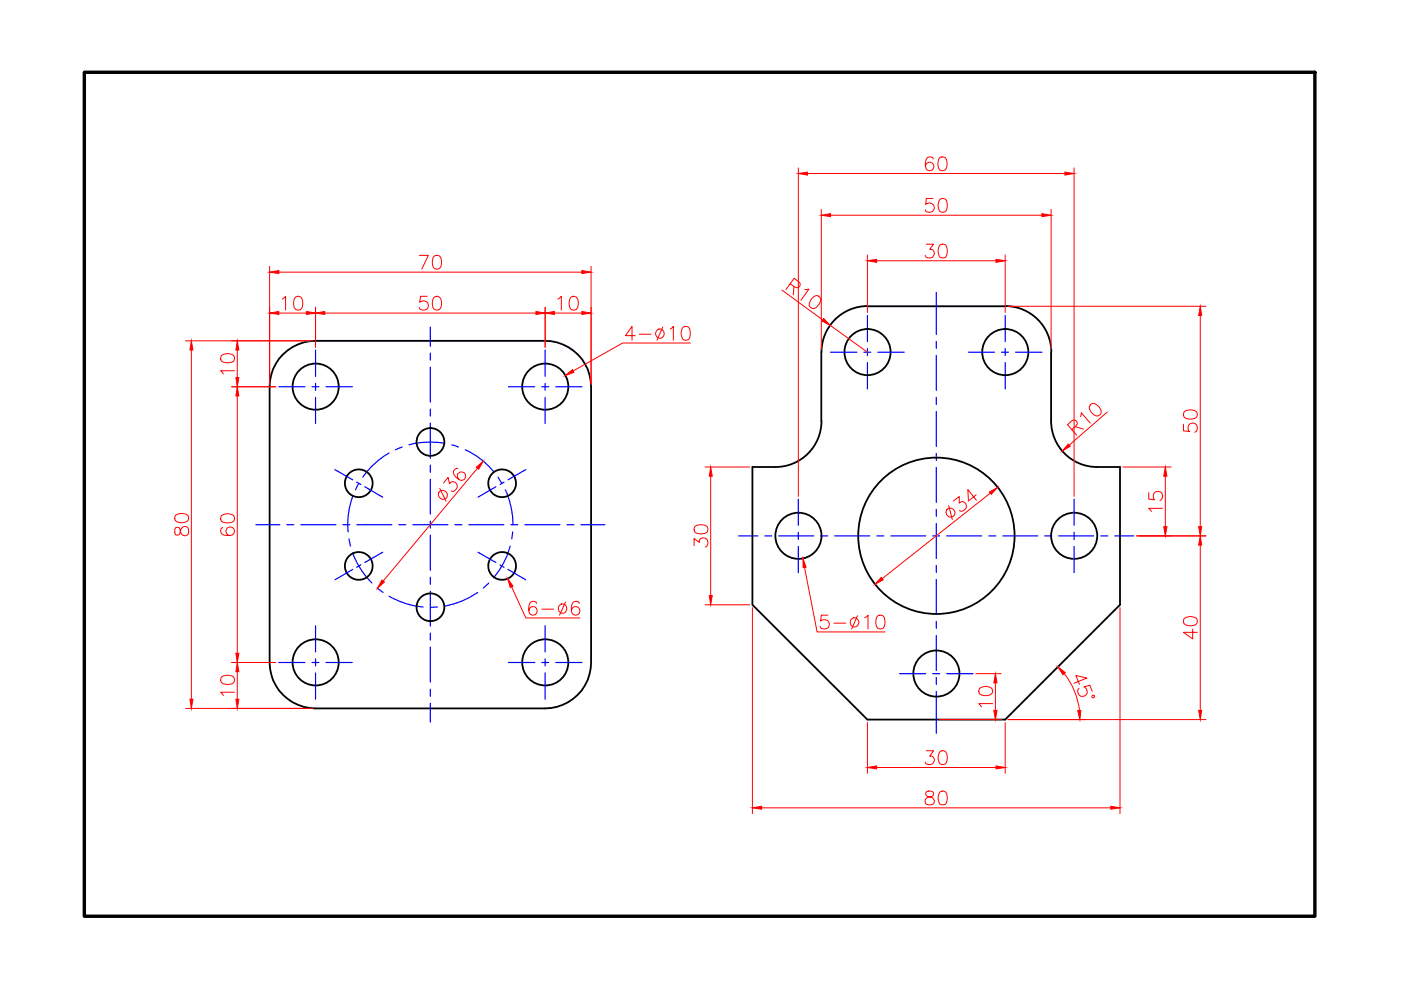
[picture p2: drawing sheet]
<svg xmlns="http://www.w3.org/2000/svg" width="297mm" height="210mm" viewBox="0 0 297 210" stroke-linecap="round" stroke-linejoin="round" font-family="sans-serif">
<!-- layer: Model -->
<g fill="none" stroke="#000" stroke-width=".38">
<path d="M60 75.1a9.9 9.9 0 0 1 6.9-2.8h48.7a9.8 9.8 0 0 1 9.7 9.7v58.5a9.8 9.8 0 0 1-9.7 9.7h-48.7a9.8 9.8 0 0 1-9.7-9.7v-58.5a9.5 9.5 0 0 1 2.8-6.9zM174.1 74.7v14.6M183.9 64.9h29.2M183.9 64.9a9.8 9.8 0 0 0-9.7 9.8M213.1 64.9a9.8 9.8 0 0 1 9.8 9.8M222.9 74.7v14.6a9.8 9.8 0 0 0 9.7 9.7M174.2 89.3a9.8 9.8 0 0 1-9.8 9.7h-4.9v29.2l24.4 24.4h29.2l24.4-24.4v-29.2h-4.9"/>
<circle cx="183.9" cy="74.7" r="4.9"/>
<circle cx="213.1" cy="74.7" r="4.9"/>
<circle cx="66.9" cy="82" r="4.9"/>
<circle cx="91.3" cy="93.7" r="2.94"/>
<circle cx="115.6" cy="82" r="4.9"/>
<circle cx="76.1" cy="102.5" r="2.94"/>
<circle cx="76.1" cy="120" r="2.94"/>
<circle cx="106.5" cy="102.5" r="2.94"/>
<circle cx="106.5" cy="120" r="2.94"/>
<circle cx="169.3" cy="113.6" r="4.9"/>
<circle cx="198.5" cy="113.6" r="16.6"/>
<circle cx="227.7" cy="113.6" r="4.9"/>
<circle cx="91.3" cy="128.8" r="2.94"/>
<circle cx="66.9" cy="140.4" r="4.9"/>
<circle cx="115.6" cy="140.4" r="4.9"/>
<circle cx="198.5" cy="142.8" r="4.9"/>
</g>
<!-- layer: center -->
<g fill="none" stroke="#00f" stroke-width=".25">
<path d="M66.9 74.2v5.6M91.2 69.3v4.1M91.2 74.9v1.5M91.2 77.9v7.4M115.6 74.2v5.6M176.1 74.7h5.6M183.1 74.7h1.5M183.9 66.9v5.5M183.9 73.9v1.5M183.9 76.9v5.6M186.1 74.7h5.6M198.5 62v8.9"/>
<path d="M198.5 72.4v1.5M198.5 75.4v7.4M205.3 74.7h5.6M212.4 74.7h1.4M213.1 66.9v5.5M213.1 73.9v1.5M213.1 76.9v5.6M215.3 74.7h5.6M59.1 82h5.6M66.1 82h1.5M66.9 81.3v1.5M66.9 84.2v5.6"/>
<path d="M69.1 82h5.6M71 99.6l3.8 2.1M82.5 96.1a17.8 17.8 0 0 0-5.6 5.1M85.3 94.8l-1.5 .6M91.2 86.7v1.5M91.2 89.7v7.5M91.2 98.6v1.5M94.3 94a17.9 17.9 0 0 0-7.6 .3M95.8 94.3l1.4 .5M98.7 95.4a16.1 16.1 0 0 1 6 4.6M107.8 82h5.6M111.5 99.6l-3.8 2.1"/>
<path d="M114.9 82h1.4M115.6 81.3v1.5M115.6 84.2v5.6M117.8 82h5.6M198.5 84.2v1.6M198.5 87.2v7.5M198.5 96.1v1.5M198.5 99.1v7.4M54.2 111.3h5.1M60.8 111.3h1.5M63.8 111.3h7.4M72.7 111.3h1.5"/>
<path d="M74 114.3l.3 1.5M74.8 105.2a17.4 17.4 0 0 0-1 7.6M74.8 117.2a17.3 17.3 0 0 0 4 6.4M75.6 102.2l.9 .5M75.7 111.3h7.4M76.1 102.5l-.7 1.3M76.5 119.8l-.9 .5M77.4 103.2l3.7 2.2M81.1 117.1l-3.7 2.2M84.6 111.3h1.4M87.5 111.3h7.5M91.2 101.6v7.4"/>
<path d="M91.2 110.5v1.5M91.2 113.5v7.4M96.4 111.3h1.5M99.4 111.3h7.4M101.4 117.1l3.7 2.2M105.1 103.2l-3.7 2.2M105.6 101.2l.8 1.3M106 119.8l.9 .5M106.9 102.2l-.9 .5M107.1 103.8a17.1 17.1 0 0 1 1.7 7.5M108.2 115.8a17.7 17.7 0 0 1-3.5 6.7M108.3 111.3h1.5"/>
<path d="M108.7 112.8l-.2 1.5M111.3 111.3h7.4M120.2 111.3h1.5M123.2 111.3h5M156.6 113.6h4.1M162.2 113.6h1.4M165.1 113.6h7.4M169.3 105.8v5.6M169.3 112.9v1.5M169.3 115.9v5.5M174 113.6h1.5M177 113.6h7.4"/>
<path d="M185.9 113.6h1.5M188.9 113.6h7.4M197.8 113.6h1.4M198.5 108v1.5M198.5 111v7.4M198.5 119.9v1.5M200.7 113.6h7.4M209.6 113.6h1.5M212.6 113.6h7.4M221.5 113.6h1.5M224.5 113.6h7.4M227.7 105.8v5.6"/>
<path d="M227.7 112.9v1.5M227.7 115.9v5.5M233.4 113.6h1.5M236.4 113.6h4M66.9 132.7v5.5M66.9 139.7v1.5M74.8 120.7l-3.8 2.2M80 124.7l1.2 .9M82.5 126.4a17.1 17.1 0 0 0 7.2 2.3M91.2 122.4v1.5M91.2 125.3v7.5M91.2 134.2v1.5"/>
<path d="M91.2 137.2v7.4M92.8 128.7l-1.6 .1M101.3 125.6a17 17 0 0 1-7 2.9M103.6 123.6l-1.1 1.1M107.7 120.7l3.8 2.2M115.6 132.7v5.5M115.6 139.7v1.5M198.5 122.9v7.4M198.5 131.7v1.5M198.5 134.7v7.5M59.1 140.5h5.6M66.1 140.5h1.5"/>
<path d="M66.9 142.7v5.6M69.1 140.5h5.6M91.2 146.1v1.5M91.2 149.1v4M107.8 140.5h5.6M114.9 140.5h1.4M115.6 142.7v5.6M117.8 140.5h5.6M190.7 142.8h5.6M197.8 142.8h1.4M198.5 143.6v1.5M198.5 146.6v8.9"/>
<path d="M200.7 142.8h5.6"/>
</g>
<!-- layer: dim -->
<g fill="none" stroke="#f00" stroke-width=".21">
<path d="M169.3 35.6v69.6M171.2 36.8h54.6M197.9 33.7a.83 .83 0 0 0-.8-.4 .83 .83 0 0 0-.7 .5 2.05 2.05 0 0 0 .2 2.3 .91 .91 0 0 0 1.3-.4 .91 .91 0 0 0-.6-1.3 .91 .91 0 0 0-1.1 .8M199.3 33.4a.98 .98 0 0 1 1.4 .4 2.5 2.5 0 0 1-.3 2.3 .98 .98 0 0 1-1.4-.5 2.5 2.5 0 0 1 .3-2.2zM227.7 35.6v69.6M57.2 56.5v24.9M59.1 57.7h64.3M88.9 54.1h1.9l-1.4 3M92.1 54.3a.98 .98 0 0 1 1.4 .4 2.46 2.46 0 0 1-.3 2.2 .98 .98 0 0 1-1.4-.4 2.5 2.5 0 0 1 .3-2.2zM125.3 56.5v24.9M174.1 44.4v29.6M176.1 45.6h44.8"/>
<path d="M183.9 54.1v12.2M185.9 55.3h25.3M196.4 51.8h1.5l-.8 1.1a.94 .94 0 0 1 1 1.1 .94 .94 0 0 1-1.3 .7l-.4-.1-.3-.5M197.8 42.1h-1.4l-.1 1.2a1.03 1.03 0 0 1 1.5 0 1.03 1.03 0 0 1-.1 1.6 1.03 1.03 0 0 1-1.6-.4M199.3 51.9a.97 .97 0 0 1 1.4 .4 2.67 2.67 0 0 1-.2 2.3 .97 .97 0 0 1-1.4-.5 2.3 2.3 0 0 1 .2-2.2zM199.3 42.2a.91 .91 0 0 1 1.4 .4 2.63 2.63 0 0 1-.2 2.3 .97 .97 0 0 1-1.4-.4 2.23 2.23 0 0 1 .2-2.3zM213.1 54.1v12.2M222.9 44.4v29.6M39.3 72.3h27M40.6 74.2v74.1M46.9 75.4a2.28 2.28 0 0 1 2.7 0 .97 .97 0 0 1-.4 1.4 2.67 2.67 0 0 1-2.3-.3l-.1-.4zM49.7 78.6h-2.9l.5 .7"/>
<path d="M50.3 74.2v5.9M59.1 66.4h5.9M59.9 63.4l.7-.6v2.9M62.7 63a.91 .91 0 0 1 1.4 .4 2.4 2.4 0 0 1-.3 2.2 .98 .98 0 0 1-1.4-.4 2.4 2.4 0 0 1 .3-2.2zM66.9 65.2v8.4M68.8 66.4h44.8M90.6 62.8h-1.4l-.2 1.3a1.03 1.03 0 0 1 1.6-.1 1.03 1.03 0 0 1-.2 1.6 1.03 1.03 0 0 1-1.5-.4M92.1 63a.91 .91 0 0 1 1.4 .4 2.4 2.4 0 0 1-.3 2.2 .98 .98 0 0 1-1.4-.4 2.4 2.4 0 0 1 .3-2.2zM115.6 65.2v8.4M117.5 66.4h5.9M118.3 63.4l.7-.6v2.9M121.1 63a.91 .91 0 0 1 1.4 .4 2.4 2.4 0 0 1-.3 2.2 .98 .98 0 0 1-1.4-.4 2.4 2.4 0 0 1 .3-2.2z"/>
<path d="M134.7 71.2h-2.1l1.4-2v2.9M135.5 70.9h2.5M140.5 69.3l-1.2 2.8M142.1 69.8l.7-.6v2.9M144.8 69.3a.97 .97 0 0 1 1.4 .5 2.67 2.67 0 0 1-.2 2.2 .97 .97 0 0 1-1.4-.4 2.3 2.3 0 0 1 .2-2.3zM146.4 72.7h-14.4l-10.5 6M165.8 61.5l8.6 6.3M167.5 60.2l1.5 .8a.69 .69 0 0 0 .6-.9l-1.2-1.1-1.8 2.4M168.3 60.7l-.1 1.8M170.6 61.3h.9l-1.7 2.4M172.1 63.3l.5-.5a.9 .9 0 0 1 1.1 .1 .9 .9 0 0 1 .3 .9 2.59 2.59 0 0 1-1.5 1.6 .91 .91 0 0 1-.9-1.1zM176 69l7.9 5.7"/>
<path d="M213.7 64.9h42M254.5 66.9v44.8M49.1 82h9.4M50.3 83.9v54.6M97.1 99.4a.87 .87 0 0 0-1 .7 2.09 2.09 0 0 0 2 1.7 .91 .91 0 0 0 .5-1.3 .91 .91 0 0 0-1.3-.3 .91 .91 0 0 0-.1 1.4M101.2 99.3l-19.9 23.9M149.5 99h9.4M227.2 91.1l1-.8 .2-.4a.74 .74 0 0 0-.7-.9l-.4 .2-1 .8 1.9 2.2M228 90.5l1.7 .5M229.1 88.3l.1-.8 2 2.2M231.2 85.9l.2-.3a1.45 1.45 0 0 1 1.7 .8l.3 .6a.9 .9 0 0 1-.2 1 .9 .9 0 0 1-1 .1 2.31 2.31 0 0 1-1.3-1.9zM234.8 87.4l-8.1 7"/>
<path d="M238.1 99h10.2M250.9 90v1.4l1.3 .1a1.02 1.02 0 0 1 0-1.6 1.02 1.02 0 0 1 1.5 .3 1.02 1.02 0 0 1-.4 1.5M251.1 87.3a2.28 2.28 0 0 1 2.6 0 .98 .98 0 0 1-.4 1.4 2.5 2.5 0 0 1-2.2-.3l-.2-.4zM37.2 111.9a1.1 1.1 0 0 0 .3 1.6l.5-.2 .2-.3a1.24 1.24 0 0 1 1.2-1.4l.3 .2a1.11 1.11 0 0 1-.3 1.8 .94 .94 0 0 1-1.1-.8l-.1-.6a.6 .6 0 0 0-1-.3zM37.2 109.3a2.26 2.26 0 0 1 2.6 0 .93 .93 0 0 1-.4 1.4 2.3 2.3 0 0 1-2.2-.3l-.1-.4zM46.9 109.3a2.28 2.28 0 0 1 2.7 0 .97 .97 0 0 1-.4 1.4 2.67 2.67 0 0 1-2.3-.2l-.1-.4zM47.2 111.8a.87 .87 0 0 0-.4 .9 .87 .87 0 0 0 .5 .7 2.15 2.15 0 0 0 2.3-.3 .91 .91 0 0 0-.4-1.3 .91 .91 0 0 0-1.3 .6 .91 .91 0 0 0 .8 1.1M93.2 103.5l1.4 2.8M94 102.4l1-1.2 .3 1.4a.94 .94 0 0 1 1.5-.1 .94 .94 0 0 1-.3 1.4l-.3 .3-.6-.1M147.2 115.7v-1.5l1.1 .8a.94 .94 0 0 1 1-1 .94 .94 0 0 1 .8 1.3l-.1 .4-.5 .3M147.3 111.7a2.28 2.28 0 0 1 2.7 0 .98 .98 0 0 1-.5 1.4 2.5 2.5 0 0 1-2.2-.3l-.1-.4zM150.7 101v25.3"/>
<path d="M201.1 107.2l.8 3M202.2 106.2l1.2-.9v1.4a.94 .94 0 0 1 1.5 .2 .94 .94 0 0 1-.6 1.3l-.4 .2-.5-.2M207 104.9l-1.7 1.3-.1-2.4 1.8 2.3M209.9 104.6l-22.9 18.1M241 113.6h14.7M243.6 104.4v1.4l1.2 .2a1.03 1.03 0 0 1 0-1.6 1.03 1.03 0 0 1 1.5 .2 1.03 1.03 0 0 1-.4 1.5M246.5 107.8h-2.9l.5 .7M247.1 101v10.7M254.5 115.6v35M108.5 124.4l3 6.6h11.5M113.8 127.9a.85 .85 0 0 0-1.3-.3 2.26 2.26 0 0 0 0 2.7 .89 .89 0 0 0 1.3-.4 .89 .89 0 0 0-.6-1.2 .89 .89 0 0 0-1.1 .8M114.9 129.2h2.5"/>
<path d="M119.9 127.6l-1.3 2.8M122.8 127.9a.83 .83 0 0 0-.8-.4 .83 .83 0 0 0-.7 .6 2.05 2.05 0 0 0 .3 2.2 .91 .91 0 0 0 1.3-.4 .91 .91 0 0 0-.6-1.3 .91 .91 0 0 0-1.2 .9M149.5 128.2h9.4M159.5 128.8v43.7M170.6 120.3l2.6 13.7h14.4M175.5 130.4h-1.4l-.1 1.3a1.03 1.03 0 0 1 1.6 0 1.03 1.03 0 0 1-.2 1.5 1.03 1.03 0 0 1-1.5-.4M176.8 132.1h2.5M181.8 130.6l-1.2 2.8M183.3 131l.7-.6v3M186.1 130.6a.98 .98 0 0 1 1.4 .4 2.46 2.46 0 0 1-.3 2.2 .98 .98 0 0 1-1.4-.4 2.5 2.5 0 0 1 .3-2.2zM237.5 128.8v43.7M251.1 131.1a2.28 2.28 0 0 1 2.6 0 .97 .97 0 0 1-.4 1.4 2.5 2.5 0 0 1-2.2-.3l-.2-.3z"/>
<path d="M252.9 133.4v2.1l-2-1.4h2.9M39.3 150.2h27M46.9 143.6a2.28 2.28 0 0 1 2.7 0 .98 .98 0 0 1-.4 1.4 2.5 2.5 0 0 1-2.3-.3l-.1-.4zM49.1 140.5h9.4M49.7 146.8h-2.9l.5 .7M50.3 142.4v5.9M183.9 153.2v10.8M196.4 159.2h1.5l-.8 1.1a.93 .93 0 0 1 1 1.1 .93 .93 0 0 1-1.3 .7l-.4-.1-.3-.5M199.1 152.6h13.2M199.3 159.3a.9 .9 0 0 1 1.4 .5 2.56 2.56 0 0 1-.2 2.2 .97 .97 0 0 1-1.4-.5 2.23 2.23 0 0 1 .2-2.2zM206.9 142.8h5.4M207.7 146a2.2 2.2 0 0 1 2.6 0 .9 .9 0 0 1-.4 1.4 2.4 2.4 0 0 1-2.2-.3l-.2-.4z"/>
<path d="M210.5 149.2h-3l.6 .7M211 144.8v5.8M213.1 153.2v10.8M213.7 152.6h42M225.6 142.8a15.9 15.9 0 0 1 3.3 7.8M227.7 144.9l2.7-1.1-2.3-.6 .8 1.9M228.8 145.9a1.03 1.03 0 0 0 .2 1.6 1.03 1.03 0 0 0 1.5-.5 1.03 1.03 0 0 0-.7-1.4l1.3-.3 .5 1.3M161.5 171.3h74M185.9 162.7h25.3M196.4 167.9a.6 .6 0 0 0 .3 1 1.18 1.18 0 0 1 1.4 1.2l-.2 .3a1.14 1.14 0 0 1-1.8-.3 .93 .93 0 0 1 .8-1.1l.6-.1a.61 .61 0 0 0 .3-1l-.4-.2zM199.3 167.9a.9 .9 0 0 1 1.4 .4 2.56 2.56 0 0 1-.2 2.2 .97 .97 0 0 1-1.4-.4 2.23 2.23 0 0 1 .2-2.2z"/>
<circle cx="139.9" cy="70.7" r=".96"/>
<circle cx="93.9" cy="104.9" r=".98"/>
<circle cx="201.5" cy="108.7" r=".98"/>
<circle cx="119.3" cy="129" r=".96"/>
<circle cx="181.2" cy="131.9" r=".96"/>
<circle cx="231.8" cy="147.7" r=".28"/>
</g>
<g fill="#f00" stroke="#f00" stroke-width=".21">
<path d="M50.3 72.3l.3 1.9h-.6z"/>
<path d="M50 80.1h.6l-.3 1.9z"/>
<path d="M50.3 82l.3 1.9h-.6z"/>
<path d="M50 138.5h.6l-.3 2z"/>
<path d="M50.3 140.5l.3 1.9h-.6z"/>
<path d="M50 148.3h.6l-.3 1.9z"/>
<path d="M40.6 72.3l.3 1.9h-.6z"/>
<path d="M40.3 148.3h.6l-.3 1.9z"/>
<path d="M57.2 66.4l1.9-.4v.7z"/>
<path d="M65 66l1.9 .4-1.9 .3z"/>
<path d="M66.9 66.4l1.9-.4v.7z"/>
<path d="M113.6 66l2 .4-2 .3z"/>
<path d="M115.6 66.4l1.9-.4v.7z"/>
<path d="M123.4 66l1.9 .4-1.9 .3z"/>
<path d="M57.2 57.7l1.9-.3v.6z"/>
<path d="M123.4 57.4l1.9 .3-1.9 .3z"/>
<path d="M119.8 79.6l1.6-1.2 .3 .6z"/>
<path d="M107.6 122.6l1.2 1.7-.6 .2z"/>
<path d="M81 123l.5 .4-1.5 1.3z"/>
<path d="M101 99.1l1.5-1.3-1 1.7z"/>
<path d="M183.9 162.7l2-.3v.6z"/>
<path d="M211.2 162.4l1.9 .3-1.9 .3z"/>
<path d="M159.5 171.3l2-.4v.7z"/>
<path d="M235.5 170.9l2 .4-2 .3z"/>
<path d="M254.1 150.6h.7l-.3 2z"/>
<path d="M254.5 113.6l.3 2h-.7z"/>
<path d="M254.1 111.7h.7l-.3 1.9z"/>
<path d="M254.5 64.9l.3 2h-.7z"/>
<path d="M246.7 111.7h.7l-.3 1.9z"/>
<path d="M247.1 99l.3 2h-.7z"/>
<path d="M150.7 99l.3 2h-.6z"/>
<path d="M150.4 126.3h.6l-.3 1.9z"/>
<path d="M183.9 55.3l2-.3v.6z"/>
<path d="M211.2 55l1.9 .3-1.9 .3z"/>
<path d="M174.1 45.6l2-.3v.6z"/>
<path d="M220.9 45.3l2 .3-2 .3z"/>
<path d="M170.2 118.4l.7 1.9-.6 .1z"/>
<path d="M228.5 150.7l.7-.1-.2 2z"/>
<path d="M224.3 141.4l1.6 1.2-.5 .4z"/>
<path d="M186.8 122.4l.5 .5-1.8 1z"/>
<path d="M209.8 104.3l1.7-.9-1.3 1.4z"/>
<path d="M226.5 94.1l.4 .5-1.7 1z"/>
<path d="M169.3 36.8l1.9-.3v.6z"/>
<path d="M225.8 36.5l1.9 .3-1.9 .3z"/>
<path d="M210.7 150.6h.7l-.4 2z"/>
<path d="M211 142.8l.4 2h-.7z"/>
<path d="M174.6 67.5l1.4 1.5-1.7-.9z"/>
</g>
<!-- layer: boder -->
<path d="M17.9 15.3h260.9v179h-260.9z" fill="none" stroke="#000" stroke-width=".72"/>
</svg>
